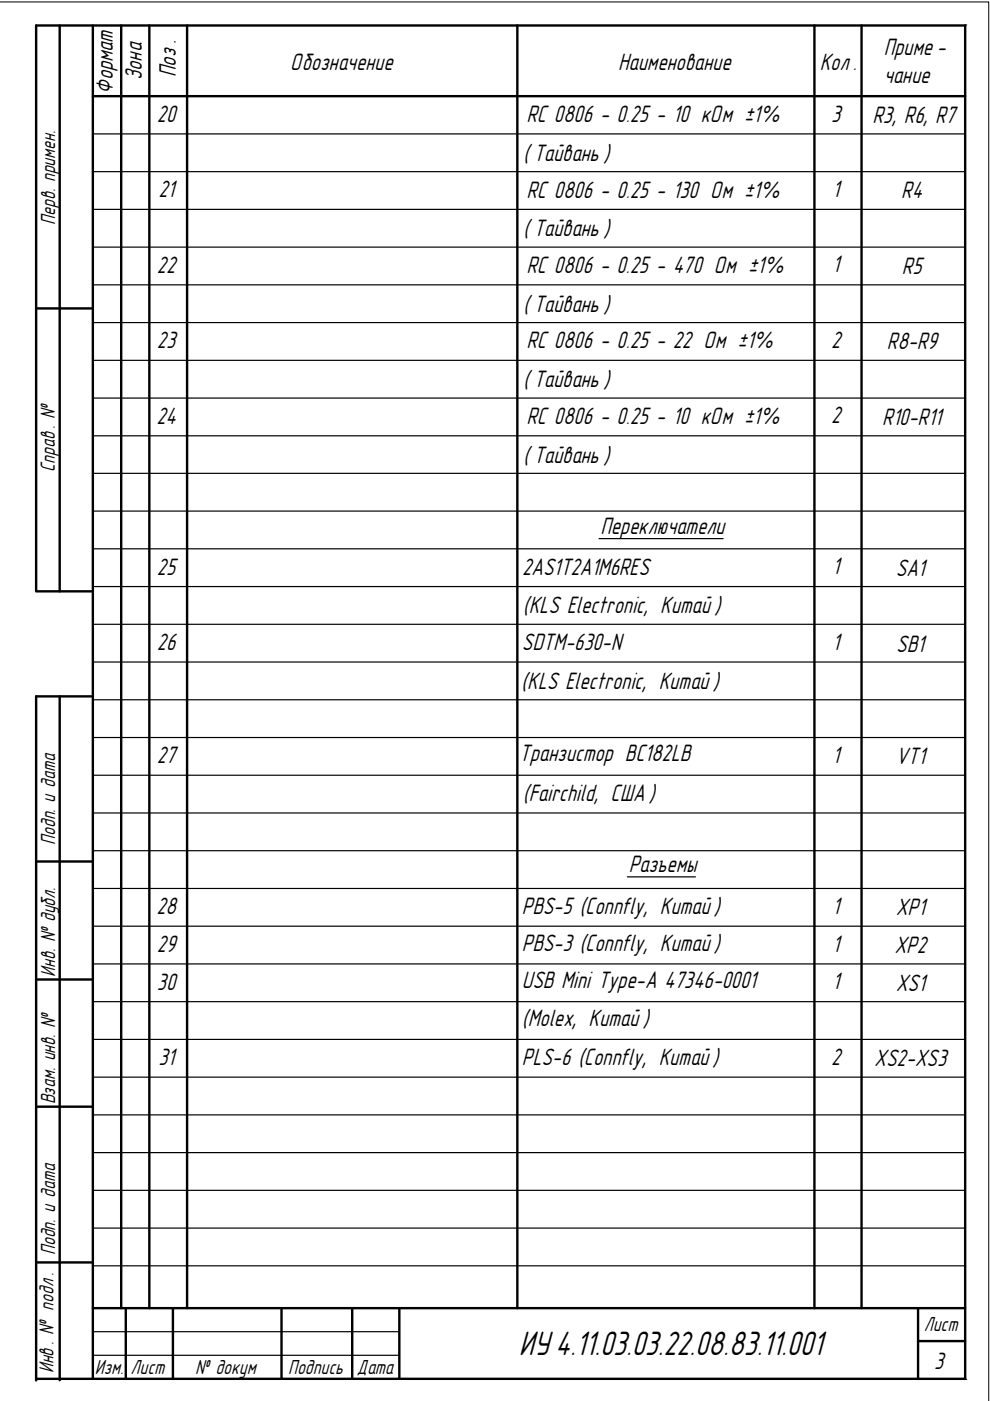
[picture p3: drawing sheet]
<svg xmlns="http://www.w3.org/2000/svg" width="210mm" height="297mm" viewBox="0 0 210 297" stroke-linecap="round" stroke-linejoin="round" font-family="sans-serif">
<defs><g id="words">
<text font-size="7.5" x="110" y="287.2">ИУ 4.11.03.03.22.08.83.11.001</text>
<g font-size="5.2">
<text x="187.4" y="11.8">Приме -</text>
<text x="30.1" y="16.9" transform="rotate(-90 30.1 16.9)">Зона</text>
<text x="37.3" y="16.3" transform="rotate(-90 37.3 16.3)">Поз .</text>
<text x="61.6" y="14.9">Обозначение</text>
<text x="131.1" y="14.9">Наименование</text>
<text x="173.8" y="14.9">Кол .</text>
<text x="187.4" y="17.6">чание</text>
<text x="23.9" y="19.8" transform="rotate(-90 23.9 19.8)">Формат</text>
<text x="33.3" y="25.9">20</text>
<text x="111.6" y="25.9">RC 0806 - 0.25 - 10 кОм ±1%</text>
<text x="176.2" y="25.8">3</text>
<text x="185" y="26">R3, R6, R7</text>
<text x="110.9" y="34.1">( Тайвань )</text>
<text x="33.6" y="41.8">21</text>
<text x="111.6" y="41.9">RC 0806 - 0.25 - 130 Ом ±1%</text>
<text x="176.5" y="41.8">1</text>
<text x="191.1" y="42">R4</text>
<text x="110.9" y="50.1">( Тайвань )</text>
<text x="33.3" y="57.8">22</text>
<text x="111.6" y="57.9">RC 0806 - 0.25 - 470 Ом ±1%</text>
<text x="176.5" y="57.8">1</text>
<text x="191.2" y="58">R5</text>
<text x="110.9" y="66.1">( Тайвань )</text>
<text x="33.3" y="73.8">23</text>
<text x="111.6" y="73.9">RC 0806 - 0.25 - 22 Ом ±1%</text>
<text x="176.2" y="73.8">2</text>
<text x="188" y="74">R8-R9</text>
<text x="110.9" y="82.1">( Тайвань )</text>
<text x="33.1" y="89.8">24</text>
<text x="111.6" y="89.9">RC 0806 - 0.25 - 10 кОм ±1%</text>
<text x="176.2" y="89.8">2</text>
<text x="187.1" y="90">R10-R11</text>
<text x="110.9" y="98.1">( Тайвань )</text>
<text x="127.3" y="113.2">Переключатели</text>
<text x="33.3" y="121.8">25</text>
<text x="110.7" y="121.9">2AS1T2A1M6RES</text>
<text x="176.5" y="121.8">1</text>
<text x="189.9" y="122.2">SA1</text>
<text x="110.9" y="129.9">(KLS Electronic, Китай )</text>
<text x="33.3" y="137.8">26</text>
<text x="110.7" y="137.9">SDTM-630-N</text>
<text x="176.5" y="137.8">1</text>
<text x="190" y="138.2">SB1</text>
<text x="110.5" y="146">(KLS Electronic, Китай )</text>
<text x="33.3" y="161.8">27</text>
<text x="110.1" y="161.4">Транзистор BC182LB</text>
<text x="176.5" y="161.8">1</text>
<text x="189.9" y="162.1">VT1</text>
<text x="110.9" y="169.8">(Fairchild, США )</text>
<text x="133.3" y="184.9">Разъемы</text>
<text x="33.1" y="193.8">28</text>
<text x="110.7" y="193.7">PBS-5 (Connfly, Китай )</text>
<text x="176.5" y="193.7">1</text>
<text x="189.9" y="194.1">XP1</text>
<text x="33.3" y="201.8">29</text>
<text x="110.7" y="201.7">PBS-3 (Connfly, Китай )</text>
<text x="176.5" y="201.7">1</text>
<text x="189.7" y="202.1">XP2</text>
<text x="33.3" y="209.8">30</text>
<text x="110.7" y="209.5">USB Mini Type-A 47346-0001</text>
<text x="176.5" y="209.7">1</text>
<text x="189.9" y="210.1">XS1</text>
<text x="110.7" y="217.6">(Molex, Китай )</text>
<text x="33.6" y="225.8">31</text>
<text x="110.7" y="225.7">PLS-6 (Connfly, Китай )</text>
<text x="176.2" y="225.7">2</text>
<text x="185.4" y="226.1">XS2-XS3</text>
<text x="198.1" y="290.2">3</text>
</g>
<g font-size="4.5">
<text x="11.7" y="47.7" transform="rotate(-90 11.7 47.7)">Перв. примен.</text>
<text x="11.6" y="100" transform="rotate(-90 11.6 100)">Справ . №</text>
<text x="11.7" y="179.2" transform="rotate(-90 11.7 179.2)">Подп. и дата</text>
<text x="11.7" y="207.2" transform="rotate(-90 11.7 207.2)">Инв. № дубл.</text>
<text x="11.7" y="234.2" transform="rotate(-90 11.7 234.2)">Взам. инв. №</text>
<text x="11.7" y="266.1" transform="rotate(-90 11.7 266.1)">Подп. и дата</text>
<text x="195.9" y="282.1">Лист</text>
<text x="11.3" y="291.2" transform="rotate(-90 11.3 291.2)">Инв . № подл .</text>
<text x="20.1" y="291.3">Изм.</text>
<text x="27.7" y="291.4">Лист</text>
<text x="41.4" y="291.3">№ докум</text>
<text x="61.1" y="291.3">Подпись</text>
<text x="75.7" y="291.2">Дата</text>
</g>
</g></defs>
<!-- layer: FORM -->
<g fill="none" stroke="#000" stroke-width=".51">
<path d="M25.7 5.4v272M31.7 5.4v272M39.7 5.4v272M109.7 5.4v272M172.7 5.4v272M182.7 5.4v272M19.7 20.4h184.9M26.7 277.4v14.9M36.7 277.4v14.9M59.7 277.4v14.9M74.7 277.4v14.9M84.7 277.4v14.9"/>
<path d="M7.7 292.3h196.9M194.6 284.3h10"/>
</g>
<g fill="none" stroke="#000" stroke-width=".25">
<path d="M19.7 36.4h184.9M19.7 28.4h184.9M19.7 52.4h184.9M19.7 44.4h184.9M19.7 76.4h184.9M19.7 68.4h184.9M19.7 60.4h184.9M19.7 92.4h184.9M19.7 84.4h184.9M19.7 116.4h184.9M19.7 108.4h184.9M19.7 100.4h184.9"/>
<path d="M19.7 132.4h184.9M19.7 124.4h184.9M19.7 156.4h184.9M19.7 148.4h184.9M19.7 140.4h184.9M19.7 172.4h184.9M19.7 164.4h184.9M19.7 196.4h184.9M19.7 188.4h184.9M19.7 180.4h184.9M19.7 212.4h184.9M19.7 204.4h184.9"/>
<path d="M19.7 236.4h184.9M19.7 228.4h184.9M19.7 220.4h184.9M19.7 244.4h184.9M19.7 252.4h184.9M19.7 260.4h184.9M19.7 268.4h184.9M19.7 287.3h65M19.7 282.3h65"/>
</g>
<!-- layer: NEVIDIM -->
<path d="M204.8 5.3h.1M7.6 292.8h.1M204.8 292.5h.1" fill="none" stroke="#000" stroke-width=".21"/>
<!-- layer: 0 -->
<path d="M12.7 5.4v120M19.7 5.4v286.9M7.7 65.4h12M19.7 125.4h-12v-120h196.9v286.9M12.7 147.6v145M19.7 147.6h-12v145M7.7 182.7h12M7.7 207.7h12M7.7 234.6h12M7.7 267.7h12M19.7 277.4h184.9M194.6 277.4v14.9" fill="none" stroke="#000" stroke-width=".51"/>
<path d="M127 114.2h26.3M7.7 147.6h.1M133 185.9h14.4" fill="none" stroke="#000" stroke-width=".25"/>
<path d="M0 .4h209.6v296.6" fill="none" stroke="#000" stroke-width=".21"/>
<use href="#words"/>
</svg>
